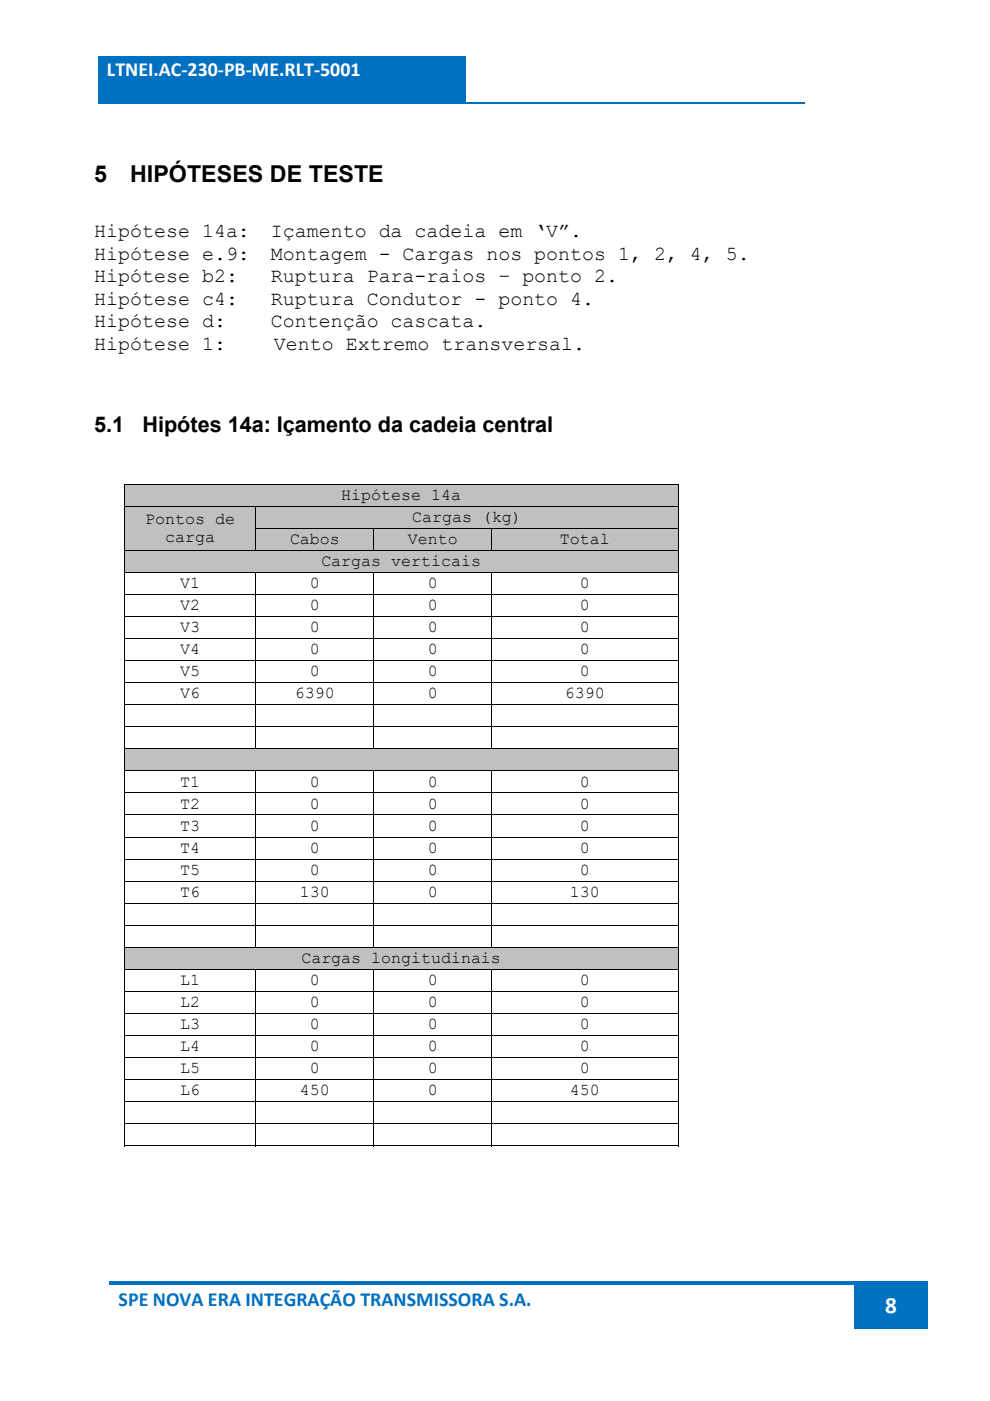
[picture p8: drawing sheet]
<svg xmlns="http://www.w3.org/2000/svg" width="210mm" height="297mm" viewBox="0 0 210 297" stroke-linecap="round" stroke-linejoin="round" font-family="sans-serif">
<defs><g id="words">
<g font-size="4.9">
<text x="20" y="38.7">5</text>
<text x="27.6" y="38.7">HIPÓTESES DE TESTE</text>
</g>
<text font-size="4.9" fill="#fff" x="187.7" y="278.5">8</text>
<g font-size="4.6">
<text x="20" y="91.5">5.1</text>
<text x="30.2" y="91.5">Hipótes 14a: Içamento da cadeia central</text>
</g>
<text font-size="4.2" fill="#fff" x="22.7" y="16.1">LTNEI.AC‐230‐PB‐ME.RLT‐5001</text>
<g font-size="4.2">
<text x="20" y="50.2">Hipótese 14a:</text>
<text x="57.5" y="50.2">Içamento da cadeia em ‘V”.</text>
<text x="20" y="55.1">Hipótese e.9:</text>
<text x="20" y="59.8">Hipótese b2:</text>
<text x="57.5" y="55.1">Montagem - Cargas nos pontos 1, 2, 4, 5.</text>
<text x="57.5" y="59.8">Ruptura Para-raios – ponto 2.</text>
<text x="20" y="64.6">Hipótese c4:</text>
<text x="57.5" y="64.6">Ruptura Condutor - ponto 4.</text>
<text x="20" y="69.4">Hipótese d:</text>
<text x="57.5" y="69.4">Contenção cascata.</text>
<text x="20" y="74.2">Hipótese 1:</text>
<text x="58.1" y="74.2">Vento Extremo transversal.</text>
</g>
<text font-size="4.2" fill="#0070c0" x="25.2" y="276.9">SPE NOVA ERA INTEGRAÇÃO TRANSMISSORA S.A.</text>
<g font-size="3.5">
<text x="72.4" y="106">Hipótese 14a</text>
<text x="30.8" y="111">Pontos de</text>
<text x="87.4" y="110.7">Cargas (kg)</text>
<text x="35" y="115">carga</text>
<text x="61.5" y="115.4">Cabos</text>
<text x="86.5" y="115.4">Vento</text>
<text x="118.8" y="115.4">Total</text>
<text x="38.2" y="124.7">V1</text>
<text x="65.7" y="124.7">0</text>
<text x="68.2" y="120">Cargas verticais</text>
<text x="90.8" y="124.7">0</text>
<text x="123" y="124.7">0</text>
<text x="38.2" y="129.4">V2</text>
<text x="65.7" y="129.4">0</text>
<text x="90.8" y="129.4">0</text>
<text x="123" y="129.4">0</text>
<text x="38.2" y="134.1">V3</text>
<text x="65.7" y="134.1">0</text>
<text x="90.8" y="134.1">0</text>
<text x="123" y="134.1">0</text>
<text x="38.2" y="138.7">V4</text>
<text x="38.2" y="143.4">V5</text>
<text x="65.7" y="138.7">0</text>
<text x="65.7" y="143.4">0</text>
<text x="90.8" y="138.7">0</text>
<text x="90.8" y="143.4">0</text>
<text x="123" y="138.7">0</text>
<text x="123" y="143.4">0</text>
<text x="38.2" y="148.1">V6</text>
<text x="62.6" y="148.1">6390</text>
<text x="90.8" y="148.1">0</text>
<text x="119.8" y="148.1">6390</text>
<text x="38.2" y="166.8">T1</text>
<text x="65.7" y="166.8">0</text>
<text x="90.8" y="166.8">0</text>
<text x="123" y="166.8">0</text>
<text x="38.2" y="171.4">T2</text>
<text x="65.7" y="171.4">0</text>
<text x="90.8" y="171.4">0</text>
<text x="123" y="171.4">0</text>
<text x="38.2" y="176.1">T3</text>
<text x="65.7" y="176.1">0</text>
<text x="90.8" y="176.1">0</text>
<text x="123" y="176.1">0</text>
<text x="38.2" y="180.8">T4</text>
<text x="38.2" y="185.5">T5</text>
<text x="65.7" y="180.8">0</text>
<text x="65.7" y="185.5">0</text>
<text x="90.8" y="180.8">0</text>
<text x="90.8" y="185.5">0</text>
<text x="123" y="180.8">0</text>
<text x="123" y="185.5">0</text>
<text x="38.2" y="190.2">T6</text>
<text x="63.6" y="190.2">130</text>
<text x="90.8" y="190.2">0</text>
<text x="120.9" y="190.2">130</text>
<text x="38.2" y="208.9">L1</text>
<text x="63.9" y="204.2">Cargas longitudinais</text>
<text x="65.7" y="208.9">0</text>
<text x="90.8" y="208.9">0</text>
<text x="123" y="208.9">0</text>
<text x="38.2" y="213.5">L2</text>
<text x="65.7" y="213.5">0</text>
<text x="90.8" y="213.5">0</text>
<text x="123" y="213.5">0</text>
<text x="38.2" y="218.2">L3</text>
<text x="65.7" y="218.2">0</text>
<text x="90.8" y="218.2">0</text>
<text x="123" y="218.2">0</text>
<text x="38.2" y="222.9">L4</text>
<text x="38.2" y="227.5">L5</text>
<text x="65.7" y="222.9">0</text>
<text x="65.7" y="227.5">0</text>
<text x="90.8" y="222.9">0</text>
<text x="90.8" y="227.5">0</text>
<text x="123" y="222.9">0</text>
<text x="123" y="227.5">0</text>
<text x="38.2" y="232.2">L6</text>
<text x="63.6" y="232.2">450</text>
<text x="90.8" y="232.2">0</text>
<text x="120.9" y="232.2">450</text>
</g>
</g></defs>
<g fill="#0070c0">
<path d="M20.8 12.1h78v9.5h-78z"/>
<path d="M22.7 12.1h74.2v8.4h-74.2z"/>
</g>
<path d="M20.8 21.8h149.7" fill="none" stroke="#0070c0" stroke-width=".34"/>
<g fill="#0070c0">
<path d="M181.2 272.4h15.6v9.3h-15.6z"/>
<path d="M183.1 272.4h11.8v9.3h-11.8z"/>
<path d="M23.3 271.6h157.9v.8h-157.9z"/>
<path d="M181.2 271.6h.8v.8h-.8z"/>
<path d="M182 271.6h14.8v.8h-14.8z"/>
</g>
<g fill="#c0c0c0">
<path d="M26.4 102.8h117.3v4.5h-117.3z"/>
<path d="M28.3 103h113.6v4h-113.6z"/>
<path d="M72.4 103.2h25.4v3.8h-25.4z"/>
</g>
<path d="M26.3 102.6h.1v.1h-.1zM143.7 102.6h.2v.1h-.2z" fill="#000"/>
<path d="M26.3 102.7h117.6M26.4 102.7v4.6M143.8 102.7v4.6" fill="none" stroke="#000" stroke-width=".21"/>
<g fill="#c0c0c0">
<path d="M26.4 107.4h27.8v9.2h-27.8z"/>
<path d="M28.3 108h24.1v4h-24.1z"/>
<path d="M30.8 108.2h19v3.8h-19z"/>
<path d="M28.3 112h24.1v4h-24.1z"/>
<path d="M35 112.2h10.6v3.8h-10.6z"/>
<path d="M54.4 107.4h89.3v4.5h-89.3z"/>
<path d="M56.2 107.7h85.7v4h-85.7z"/>
<path d="M87.4 107.9h23.3v3.8h-23.3z"/>
</g>
<path d="M26.3 107.3h117.6M26.4 107.4v4.5M54.3 107.4v4.5M143.8 107.4v4.5" fill="none" stroke="#000" stroke-width=".21"/>
<g fill="#c0c0c0">
<path d="M54.4 112.1h24.8v4.5h-24.8z"/>
<path d="M56.2 112.4h21.2v4h-21.2z"/>
<path d="M61.5 112.5h10.6v3.8h-10.6z"/>
<path d="M79.4 112.1h24.8v4.5h-24.8z"/>
<path d="M81.2 112.4h21.2v4h-21.2z"/>
<path d="M86.5 112.5h10.6v3.8h-10.6z"/>
<path d="M104.4 112.1h39.3v4.5h-39.3z"/>
<path d="M106.2 112.4h35.7v4h-35.7z"/>
<path d="M118.8 112.5h10.5v3.8h-10.5z"/>
</g>
<path d="M26.3 111.9h.1v.2h-.1z" fill="#000"/>
<path d="M26.4 112.1v4.5M54.2 112h89.7M54.3 112.1v4.5M79.3 112.1v4.5M104.3 112.1v4.5M143.8 112.1v4.5" fill="none" stroke="#000" stroke-width=".21"/>
<g fill="#c0c0c0">
<path d="M26.4 116.8h117.3v4.5h-117.3z"/>
<path d="M28.3 117h113.6v4h-113.6z"/>
<path d="M68.2 117.2h33.8v3.8h-33.8z"/>
</g>
<path d="M26.3 116.7h117.6M26.4 116.8v4.5M143.8 116.8v4.5" fill="none" stroke="#000" stroke-width=".21"/>
<g fill="#fff">
<path d="M38.2 121.9h4.2v3.8h-4.2z"/>
<path d="M65.7 121.9h2.2v3.8h-2.2z"/>
<path d="M90.8 121.9h2.1v3.8h-2.1z"/>
<path d="M123 121.9h2.1v3.8h-2.1z"/>
</g>
<path d="M26.3 121.4h117.6M26.4 121.5v4.5M54.3 121.5v4.5M79.3 121.5v4.5M104.3 121.5v4.5M143.8 121.5v4.5" fill="none" stroke="#000" stroke-width=".21"/>
<g fill="#fff">
<path d="M38.2 126.6h4.2v3.8h-4.2z"/>
<path d="M65.7 126.6h2.2v3.8h-2.2z"/>
<path d="M90.8 126.6h2.1v3.8h-2.1z"/>
<path d="M123 126.6h2.1v3.8h-2.1z"/>
</g>
<path d="M26.3 126h117.6M26.4 126.1v4.5M54.3 126.1v4.5M79.3 126.1v4.5M104.3 126.1v4.5M143.8 126.1v4.5" fill="none" stroke="#000" stroke-width=".21"/>
<g fill="#fff">
<path d="M38.2 131.3h4.2v3.7h-4.2z"/>
<path d="M65.7 131.3h2.2v3.7h-2.2z"/>
<path d="M90.8 131.3h2.1v3.7h-2.1z"/>
<path d="M123 131.3h2.1v3.7h-2.1z"/>
</g>
<path d="M26.3 130.7h117.6M26.4 130.8v4.5M54.3 130.8v4.5M79.3 130.8v4.5M104.3 130.8v4.5M143.8 130.8v4.5" fill="none" stroke="#000" stroke-width=".21"/>
<g fill="#fff">
<path d="M38.2 135.9h4.2v3.8h-4.2z"/>
<path d="M65.7 135.9h2.2v3.8h-2.2z"/>
<path d="M90.8 135.9h2.1v3.8h-2.1z"/>
<path d="M123 135.9h2.1v3.8h-2.1z"/>
</g>
<path d="M26.3 135.4h117.6M26.4 135.5v4.5M54.3 135.5v4.5M79.3 135.5v4.5M104.3 135.5v4.5M143.8 135.5v4.5" fill="none" stroke="#000" stroke-width=".21"/>
<g fill="#fff">
<path d="M38.2 140.6h4.2v3.8h-4.2z"/>
<path d="M65.7 140.6h2.2v3.8h-2.2z"/>
<path d="M90.8 140.6h2.1v3.8h-2.1z"/>
<path d="M123 140.6h2.1v3.8h-2.1z"/>
</g>
<path d="M26.3 140.1h117.6M26.4 140.1v4.6M54.3 140.1v4.6M79.3 140.1v4.6M104.3 140.1v4.6M143.8 140.1v4.6" fill="none" stroke="#000" stroke-width=".21"/>
<g fill="#fff">
<path d="M38.2 145.3h4.2v3.8h-4.2z"/>
<path d="M62.6 145.3h8.4v3.8h-8.4z"/>
<path d="M90.8 145.3h2.1v3.8h-2.1z"/>
<path d="M119.8 145.3h8.5v3.8h-8.5z"/>
</g>
<g fill="none" stroke="#000" stroke-width=".21">
<path d="M26.3 144.7h117.6M26.3 149.4h117.6M26.3 154.1h117.6M26.4 144.8v4.5M26.4 149.5v4.5M26.4 154.2v4.5M54.3 144.8v4.5M54.3 149.5v4.5M54.3 154.2v4.5M79.3 144.8v4.5M79.3 149.5v4.5M79.3 154.2v4.5"/>
<path d="M104.3 144.8v4.5M104.3 149.5v4.5M104.3 154.2v4.5M143.8 144.8v4.5M143.8 149.5v4.5M143.8 154.2v4.5"/>
</g>
<g fill="#c0c0c0">
<path d="M26.4 158.9h117.3v4.4h-117.3z"/>
<path d="M28.3 159.1h113.6v4h-113.6z"/>
</g>
<path d="M26.3 158.7h117.6M26.4 158.8v4.5M143.8 158.8v4.5" fill="none" stroke="#000" stroke-width=".21"/>
<g fill="#fff">
<path d="M38.2 164h4.2v3.7h-4.2z"/>
<path d="M65.7 164h2.2v3.7h-2.2z"/>
<path d="M90.8 164h2.1v3.7h-2.1z"/>
<path d="M123 164h2.1v3.7h-2.1z"/>
</g>
<path d="M26.3 163.4h117.6M26.4 163.5v4.5M54.3 163.5v4.5M79.3 163.5v4.5M104.3 163.5v4.5M143.8 163.5v4.5" fill="none" stroke="#000" stroke-width=".21"/>
<g fill="#fff">
<path d="M38.2 168.6h4.2v3.8h-4.2z"/>
<path d="M65.7 168.6h2.2v3.8h-2.2z"/>
<path d="M90.8 168.6h2.1v3.8h-2.1z"/>
<path d="M123 168.6h2.1v3.8h-2.1z"/>
</g>
<path d="M26.3 168.1h117.6M26.4 168.2v4.5M54.3 168.2v4.5M79.3 168.2v4.5M104.3 168.2v4.5M143.8 168.2v4.5" fill="none" stroke="#000" stroke-width=".21"/>
<g fill="#fff">
<path d="M38.2 173.3h4.2v3.8h-4.2z"/>
<path d="M65.7 173.3h2.2v3.8h-2.2z"/>
<path d="M90.8 173.3h2.1v3.8h-2.1z"/>
<path d="M123 173.3h2.1v3.8h-2.1z"/>
</g>
<path d="M26.3 172.8h117.6M26.4 172.9v4.5M54.3 172.9v4.5M79.3 172.9v4.5M104.3 172.9v4.5M143.8 172.9v4.5" fill="none" stroke="#000" stroke-width=".21"/>
<g fill="#fff">
<path d="M38.2 178h4.2v3.8h-4.2z"/>
<path d="M65.7 178h2.2v3.8h-2.2z"/>
<path d="M90.8 178h2.1v3.8h-2.1z"/>
<path d="M123 178h2.1v3.8h-2.1z"/>
</g>
<path d="M26.3 177.5h117.6M26.4 177.5v4.6M54.3 177.5v4.6M79.3 177.5v4.6M104.3 177.5v4.6M143.8 177.5v4.6" fill="none" stroke="#000" stroke-width=".21"/>
<g fill="#fff">
<path d="M38.2 182.7h4.2v3.8h-4.2z"/>
<path d="M65.7 182.7h2.2v3.8h-2.2z"/>
<path d="M90.8 182.7h2.1v3.8h-2.1z"/>
<path d="M123 182.7h2.1v3.8h-2.1z"/>
</g>
<path d="M26.3 182.1h117.6M26.4 182.2v4.5M54.3 182.2v4.5M79.3 182.2v4.5M104.3 182.2v4.5M143.8 182.2v4.5" fill="none" stroke="#000" stroke-width=".21"/>
<g fill="#fff">
<path d="M38.2 187.3h4.2v3.8h-4.2z"/>
<path d="M63.6 187.3h6.4v3.8h-6.4z"/>
<path d="M90.8 187.3h2.1v3.8h-2.1z"/>
<path d="M120.9 187.3h6.3v3.8h-6.3z"/>
</g>
<g fill="none" stroke="#000" stroke-width=".21">
<path d="M26.3 186.8h117.6M26.3 191.5h117.6M26.3 196.2h117.6M26.4 186.9v4.5M26.4 191.6v4.5M26.4 196.2v4.5M54.3 186.9v4.5M54.3 191.6v4.5M54.3 196.2v4.5M79.3 186.9v4.5M79.3 191.6v4.5M79.3 196.2v4.5"/>
<path d="M104.3 186.9v4.5M104.3 191.6v4.5M104.3 196.2v4.5M143.8 186.9v4.5M143.8 191.6v4.5M143.8 196.2v4.5"/>
</g>
<g fill="#c0c0c0">
<path d="M26.4 200.9h117.3v4.5h-117.3z"/>
<path d="M28.3 201.2h113.6v4h-113.6z"/>
<path d="M63.9 201.4h42.4v3.7h-42.4z"/>
</g>
<path d="M26.3 200.8h117.6M26.4 200.9v4.5M143.8 200.9v4.5" fill="none" stroke="#000" stroke-width=".21"/>
<g fill="#fff">
<path d="M38.2 206h4.2v3.8h-4.2z"/>
<path d="M65.7 206h2.2v3.8h-2.2z"/>
<path d="M90.8 206h2.1v3.8h-2.1z"/>
<path d="M123 206h2.1v3.8h-2.1z"/>
</g>
<path d="M26.3 205.5h117.6M26.4 205.6v4.5M54.3 205.6v4.5M79.3 205.6v4.5M104.3 205.6v4.5M143.8 205.6v4.5" fill="none" stroke="#000" stroke-width=".21"/>
<g fill="#fff">
<path d="M38.2 210.7h4.2v3.8h-4.2z"/>
<path d="M65.7 210.7h2.2v3.8h-2.2z"/>
<path d="M90.8 210.7h2.1v3.8h-2.1z"/>
<path d="M123 210.7h2.1v3.8h-2.1z"/>
</g>
<path d="M26.3 210.2h117.6M26.4 210.3v4.5M54.3 210.3v4.5M79.3 210.3v4.5M104.3 210.3v4.5M143.8 210.3v4.5" fill="none" stroke="#000" stroke-width=".21"/>
<g fill="#fff">
<path d="M38.2 215.4h4.2v3.8h-4.2z"/>
<path d="M65.7 215.4h2.2v3.8h-2.2z"/>
<path d="M90.8 215.4h2.1v3.8h-2.1z"/>
<path d="M123 215.4h2.1v3.8h-2.1z"/>
</g>
<path d="M26.3 214.8h117.6M26.4 214.9v4.5M54.3 214.9v4.5M79.3 214.9v4.5M104.3 214.9v4.5M143.8 214.9v4.5" fill="none" stroke="#000" stroke-width=".21"/>
<g fill="#fff">
<path d="M38.2 220h4.2v3.8h-4.2z"/>
<path d="M65.7 220h2.2v3.8h-2.2z"/>
<path d="M90.8 220h2.1v3.8h-2.1z"/>
<path d="M123 220h2.1v3.8h-2.1z"/>
</g>
<path d="M26.3 219.5h117.6M26.4 219.6v4.5M54.3 219.6v4.5M79.3 219.6v4.5M104.3 219.6v4.5M143.8 219.6v4.5" fill="none" stroke="#000" stroke-width=".21"/>
<g fill="#fff">
<path d="M38.2 224.7h4.2v3.8h-4.2z"/>
<path d="M65.7 224.7h2.2v3.8h-2.2z"/>
<path d="M90.8 224.7h2.1v3.8h-2.1z"/>
<path d="M123 224.7h2.1v3.8h-2.1z"/>
</g>
<path d="M26.3 224.2h117.6M26.4 224.3v4.5M54.3 224.3v4.5M79.3 224.3v4.5M104.3 224.3v4.5M143.8 224.3v4.5" fill="none" stroke="#000" stroke-width=".21"/>
<g fill="#fff">
<path d="M38.2 229.4h4.2v3.8h-4.2z"/>
<path d="M63.6 229.4h6.4v3.8h-6.4z"/>
<path d="M90.8 229.4h2.1v3.8h-2.1z"/>
<path d="M120.9 229.4h6.3v3.8h-6.3z"/>
</g>
<g fill="none" stroke="#000" stroke-width=".21">
<path d="M26.3 228.9h117.6M26.3 233.6h117.6M26.3 238.2h117.6M26.4 229v4.5M26.4 233.6v4.5M26.4 238.3v4.7M54.3 229v4.5M54.3 233.6v4.5M54.3 238.3v4.7M79.3 229v4.5M79.3 233.6v4.5M79.3 238.3v4.7"/>
<path d="M104.3 229v4.5M104.3 233.6v4.5M104.3 238.3v4.7M143.8 229v4.5M143.8 233.6v4.5M143.8 238.3v4.7M26.3 242.9h27.9M54.4 242.9h24.8M79.4 242.9h24.8M104.4 242.9h39.3"/>
</g>
<path d="M143.7 242.8h.2v.2h-.2z" fill="#000"/>
<use href="#words"/>
</svg>
